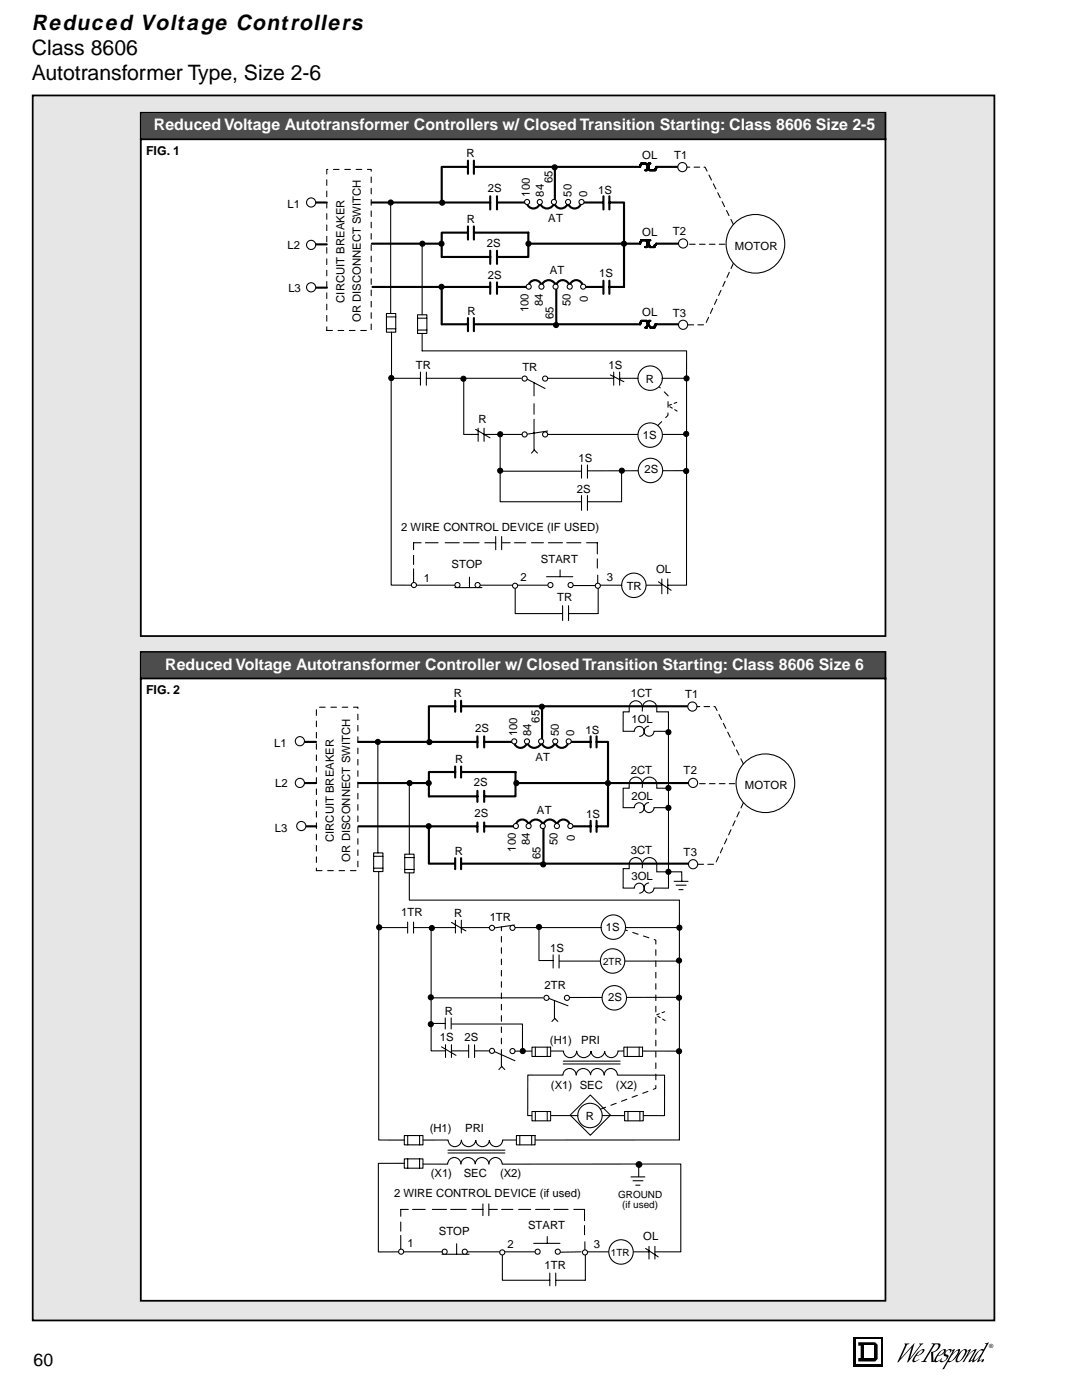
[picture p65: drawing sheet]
<svg xmlns="http://www.w3.org/2000/svg" width="216mm" height="279mm" viewBox="0 0 216 279" stroke-linecap="round" stroke-linejoin="round" font-family="sans-serif">
<defs><g id="words">
<text font-size="4.3" x="6.4" y="6">Reduced Voltage Controllers</text>
<g font-size="4.2">
<text x="6.3" y="10.9">Class 8606</text>
<text x="6.3" y="15.9">Autotransformer Type, Size 2-6</text>
</g>
<text font-size="3.5" x="6.7" y="272.6">60</text>
<g font-size="3.2" fill="#fff">
<text x="30.7" y="26">Reduced Voltage Autotransformer Controllers w/ Closed Transition Starting: Class 8606 Size 2-5</text>
<text x="33" y="133.6">Reduced Voltage Autotransformer Controller w/ Closed Transition Starting: Class 8606 Size 6</text>
</g>
<g font-size="2.5">
<text x="29.1" y="30.9">FIG. 1</text>
<text x="29.2" y="138.5">FIG. 2</text>
</g>
<g font-size="2.3">
<text x="93.1" y="31.3">R</text>
<text x="128.2" y="31.8">OL</text>
<text x="134.5" y="31.7">T1</text>
<text x="57.4" y="41.5">L1</text>
<text x="97.4" y="38.4">2S</text>
<text x="105.7" y="39.3" transform="rotate(-90 105.7 39.3)">100</text>
<text x="108.5" y="39.3" transform="rotate(-90 108.5 39.3)">84</text>
<text x="110.2" y="36.6" transform="rotate(-90 110.2 36.6)">65</text>
<text x="114" y="39.3" transform="rotate(-90 114 39.3)">50</text>
<text x="117.1" y="39.3" transform="rotate(-90 117.1 39.3)">0</text>
<text x="119.4" y="38.6">1S</text>
<text x="93.1" y="44.5">R</text>
<text x="109.4" y="44.3">AT</text>
<text x="128.2" y="47">OL</text>
<text x="134.2" y="46.8">T2</text>
<text x="57.4" y="49.7">L2</text>
<text x="97.2" y="49.3">2S</text>
<text x="146.6" y="49.8">MOTOR</text>
<text x="57.5" y="58.3">L3</text>
<text x="97.4" y="55.7">2S</text>
<text x="109.7" y="54.7">AT</text>
<text x="119.5" y="55.3">1S</text>
<text x="68.8" y="60.4" transform="rotate(-90 68.8 60.4)">CIRCUIT BREAKER</text>
<text x="72" y="64.3" transform="rotate(-90 72 64.3)">OR DISCONNECT SWITCH</text>
<text x="93.3" y="62.9">R</text>
<text x="105.5" y="62.3" transform="rotate(-90 105.5 62.3)">100</text>
<text x="108.3" y="61.1" transform="rotate(-90 108.3 61.1)">84</text>
<text x="110.4" y="63.8" transform="rotate(-90 110.4 63.8)">65</text>
<text x="113.8" y="61.1" transform="rotate(-90 113.8 61.1)">50</text>
<text x="117.3" y="60.3" transform="rotate(-90 117.3 60.3)">0</text>
<text x="128.2" y="63">OL</text>
<text x="134.2" y="63.2">T3</text>
<text x="83" y="73.5">TR</text>
<text x="104.2" y="74.1">TR</text>
<text x="121.4" y="73.6">1S</text>
<text x="128.9" y="76.3">R</text>
<text x="95.5" y="84.4">R</text>
<text x="128.3" y="87.6">1S</text>
<text x="115.4" y="92.2">1S</text>
<text x="128.6" y="94.5">2S</text>
<text x="115.1" y="98.3">2S</text>
<text x="80.1" y="105.9">2 WIRE CONTROL DEVICE (IF USED)</text>
<text x="90.1" y="113.4">STOP</text>
<text x="107.9" y="112.3">START</text>
<text x="84.6" y="116.2">1</text>
<text x="103.8" y="116">2</text>
<text x="121.1" y="115.9">3</text>
<text x="125.1" y="117.7">TR</text>
<text x="130.9" y="114.4">OL</text>
<text x="111.2" y="120">TR</text>
<text x="90.6" y="139.1">R</text>
<text x="125.9" y="139.2">1CT</text>
<text x="136.7" y="139.4">T1</text>
<text x="54.7" y="149.2">L1</text>
<text x="94.8" y="146">2S</text>
<text x="103.2" y="146.9" transform="rotate(-90 103.2 146.9)">100</text>
<text x="106" y="146.9" transform="rotate(-90 106 146.9)">84</text>
<text x="107.7" y="144.2" transform="rotate(-90 107.7 144.2)">65</text>
<text x="111.5" y="146.9" transform="rotate(-90 111.5 146.9)">50</text>
<text x="114.6" y="146.9" transform="rotate(-90 114.6 146.9)">0</text>
<text x="116.8" y="146.4">1S</text>
<text x="126" y="144.3">1OL</text>
<text x="90.8" y="152.2">R</text>
<text x="106.9" y="151.9">AT</text>
<text x="125.9" y="154.4">2CT</text>
<text x="136.4" y="154.5">T2</text>
<text x="54.9" y="157.1">L2</text>
<text x="94.5" y="156.8">2S</text>
<text x="126" y="159.6">2OL</text>
<text x="148.6" y="157.5">MOTOR</text>
<text x="54.8" y="166">L3</text>
<text x="94.7" y="163.1">2S</text>
<text x="107.1" y="162.4">AT</text>
<text x="114.7" y="167.9" transform="rotate(-90 114.7 167.9)">0</text>
<text x="117" y="163.3">1S</text>
<text x="66.6" y="168.1" transform="rotate(-90 66.6 168.1)">CIRCUIT BREAKER</text>
<text x="69.9" y="171.9" transform="rotate(-90 69.9 171.9)">OR DISCONNECT SWITCH</text>
<text x="90.7" y="170.6">R</text>
<text x="102.9" y="170" transform="rotate(-90 102.9 170)">100</text>
<text x="105.7" y="168.7" transform="rotate(-90 105.7 168.7)">84</text>
<text x="107.9" y="171.4" transform="rotate(-90 107.9 171.4)">65</text>
<text x="111.2" y="168.7" transform="rotate(-90 111.2 168.7)">50</text>
<text x="125.9" y="170.5">3CT</text>
<text x="136.4" y="170.9">T3</text>
<text x="126" y="175.6">3OL</text>
<text x="80.1" y="182.8">1TR</text>
<text x="90.7" y="183">R</text>
<text x="97.7" y="183.7">1TR</text>
<text x="120.9" y="185.8">1S</text>
<text x="109.8" y="190">1S</text>
<text x="108.6" y="197.5">2TR</text>
<text x="88.8" y="202.5">R</text>
<text x="121.4" y="199.7">2S</text>
<text x="87.8" y="207.8">1S</text>
<text x="92.7" y="207.8">2S</text>
<text x="109.7" y="208.4">(H1)</text>
<text x="116" y="208.4">PRI</text>
<text x="109.9" y="217.3">(X1) SEC</text>
<text x="122.9" y="217.3">(X2)</text>
<text x="85.7" y="226">(H1)</text>
<text x="92.8" y="226">PRI</text>
<text x="116.9" y="223.5">R</text>
<text x="78.6" y="239">2 WIRE CONTROL DEVICE (if used)</text>
<text x="85.9" y="234.9">(X1)</text>
<text x="92.5" y="234.9">SEC</text>
<text x="99.8" y="234.9">(X2)</text>
<text x="105.4" y="245.4">START</text>
<text x="81.3" y="249">1</text>
<text x="87.6" y="246.4">STOP</text>
<text x="101.3" y="249.1">2</text>
<text x="118.5" y="249">3</text>
<text x="128.3" y="247.5">OL</text>
<text x="108.6" y="253.2">1TR</text>
</g>
<g font-size="2">
<text x="120.3" y="192.7">2TR</text>
<text x="123.4" y="239.1">GROUND</text>
<text x="124.2" y="241">(if used)</text>
<text x="121.9" y="250.6">1TR</text>
</g>
<text font-size="1.1" x="197.4" y="269">®</text>
</g></defs>
<path d="M180.5 268.1h1l-.6 .4-1.2 2.6 2.7-3-.8 3 1.9-2.6 .1-.2h-.2v-.2h.9l-.5 .3-2.6 3.5h-.2l.9-3-2.7 3h-.2l1.6-3.5-.2-.1zM183.1 269.8l1-.5h.3a1.62 1.62 0 0 1-1.6 1.4l-.3 .8 .3 .1 .7-.4-.1 .1-.8 .5h-.5a2.3 2.3 0 0 1 .8-1.7z" fill="#000"/>
<path d="M183.6 269.7l.3-.2h.2l-.5 .7-.7 .3z" fill="#fff"/>
<path d="M185.9 268.1h1.1a.49 .49 0 0 1 .7 .4 1.99 1.99 0 0 1-1.5 1.4l.1 1.6 .1 .2a.35 .35 0 0 1-.4 .1 .35 .35 0 0 1-.2-.5v-1.5a1.5 1.5 0 0 0 1.4-1.4l-.3-.1a.47 .47 0 0 0-.6 .4l-1.7 2.8v.1l.3 .1-.1 .1h-1l.5-.3 1.7-2.9 .2-.3-.3-.1zM187.4 269.8l.9-.5h.4a1.54 1.54 0 0 1-1.6 1.4l-.3 .9h.4l.6-.4v.1l-.9 .5h-.4a2.21 2.21 0 0 1 .7-1.7z" fill="#000"/>
<path d="M187.8 269.7l.3-.2h.3l-.5 .7-.7 .3z" fill="#fff"/>
<path d="M188.6 269.8l.4-.4a.67 .67 0 0 1 .9 0l-.3 .6-.1-.5a.66 .66 0 0 0-.8 .8l.5 .1a1.3 1.3 0 0 1-1.7 1.3l.5-.7-.2 .5a.62 .62 0 0 0 .8 0 .62 .62 0 0 0 .2-.8l-.4-.1-.1-.2zM189.6 269.7l.9-.4-.5 .9 .6-.5a.78 .78 0 0 1 1-.3 3.2 3.2 0 0 1-2.3 2.5l-.1-.1-.8 1.4-.4 .1 2.1-3.7-.5 .2z" fill="#000"/>
<path d="M190.3 270l.8-.5a2.93 2.93 0 0 1-1.5 2.1l-.3-.1z" fill="#fff"/>
<path d="M191.5 269.9l.8-.6a.43 .43 0 0 1 .6 .2 2.92 2.92 0 0 1-1.9 2.4l-.2-.1a2.17 2.17 0 0 1 .7-1.9z" fill="#000"/>
<path d="M191.9 269.7l.2-.2a.29 .29 0 0 1 .3-.1 .29 .29 0 0 1 .2 .3 2.99 2.99 0 0 1-1.4 2l-.1-.1-.1-.4z" fill="#fff"/>
<path d="M192.8 269.7l.9-.4-.6 1.2a2.84 2.84 0 0 1 1.8-1.2l-1.2 2.2 .5-.1-.9 .5v-.4l1.1-1.9a3.6 3.6 0 0 0-2 2.2l-.3 .1 1.2-2.3-.5 .2zM196.5 268.1l.8-.2-1.9 3.6 .5-.2v.1l-.9 .4 .5-1.1-1 1-.4 .2a3.1 3.1 0 0 1 1.9-2.7l.3 .1 .4-.8 .1-.3h-.3z" fill="#000"/>
<path d="M195.2 269.8l.4-.3 .5 .1a3.9 3.9 0 0 1-1.7 1.9l.2-.6z" fill="#fff"/>
<path d="M170.2 266.8h6v6h-6zM196.1 271.3l.1-.1a.37 .37 0 0 1 0 .5 .37 .37 0 0 1-.4 .1z" fill="#000"/>
<path d="M170.8 267.4h4.8v4.8h-4.8z" fill="#fff"/>
<path d="M171.3 267.9h3.3l.5 .5v2.8l-.5 .5h-3.3v-.7h.4v-2.4h-.4z" fill="#000"/>
<path d="M172.5 268.6h1.9v2.4h-1.9z" fill="#fff"/>
<path d="M6.5 19h191.9v244.5h-191.9z" fill="#e6e6e6"/>
<path d="M6.5 19h191.9v244.5h-191.9z" fill="none" stroke="#000" stroke-width=".35"/>
<path d="M28.3 22.7h148.2v4.9h-148.2z" fill="#4d4d4d"/>
<g fill="#fff">
<path d="M28.3 28h8.7v98.8h-8.7z"/>
<path d="M37 28h139.5v98.8h-139.5z"/>
</g>
<path d="M28.3 130.3h148.2v4.9h-148.2z" fill="#4d4d4d"/>
<g fill="#fff">
<path d="M28.3 135.6h8.7v123.8h-8.7z"/>
<path d="M37 135.6h139.5v123.8h-139.5z"/>
</g>
<path d="M27.9 22.5h149M27.9 27.8h149M28.1 22.7v104.1M176.7 22.7v104.1M27.9 126.9h149M27.9 130.1h149M27.9 135.4h149M28.1 130.3v129.1M176.7 130.3v129.1M27.9 259.6h149" fill="none" stroke="#000" stroke-width=".35"/>
<path d="M55.3 29.2h102.4v95.4h-102.4z" fill="#fff"/>
<g fill="none" stroke="#000" stroke-width=".42">
<path d="M93.2 33.3h-5.1v7.1h9.7M93.4 32.1v2.6M94.6 32.1v2.6M97.8 39.2v2.6M99.2 39.2v2.6M110.7 33.3v6.6M120.4 39.2v2.6M121.6 39.2v2.6M127.7 33h.2v-.4h1l.2 .4h.2v.6h-.2v.4h-.3h.3v-.4h.2v-.6h-.2l-.2-.4h-1l-.2 .7h-33.1M129.8 32.6h-.4l-.1 .7h.1l.2 .7h1.2l.1-.7h4.4M63 40.4h2.2M63 48.8h2.2"/>
<path d="M63.2 57.4h2M74.2 40.4h13.8M74.2 48.6h14.1M74.3 57.3h23.5M88.1 57.6v7.1h5.3M93.2 46.4h-5.1v4.9h9.8M93.4 45.2v2.6M94.6 46.4h10.8v2.2h22.3l.2-.6h1.2v.3h.2v.7h-.2v.3h-.3M94.6 45.2v2.6M97.8 50v2.7M97.8 56.4v2.2M99.2 50v2.7"/>
<path d="M99.2 56.4v2.2M99.2 57.3h5.9M99.3 40.4h5.8M105.4 48.6v2.7h-6.1M111 57.7v7M116 40.4h4.2M116.9 57.3h3.3M120.4 56v2.6M121.6 40.4h2.9v16.9h-2.9M121.6 56v2.6M129.8 48h-.4v.3h-.1v.3h.1v.4h.2v.3h1v-.3h.2l.1-.4h4.4M93.4 63.5v2.6"/>
<path d="M94.6 64.7h33.1l.2-.7h1.2v.4h.2v.7h-.2v.3h-.3M94.6 63.5v2.6M129.8 64h-.4v.4h-.1v.3h.1v.4h.2l.2 .3h.8l.2-.7h4.5"/>
</g>
<path d="M65.2 33.8h8.9v32.2h-8.9zM131.2 84.9l2.1-2v-3.9l-1.7-1.7" fill="none" stroke="#000" stroke-width=".21" stroke-dasharray="1.1 1.1"/>
<g fill="none" stroke="#000" stroke-width=".21">
<path d="M78 40.4v22.2M84.2 48.6v14.2M77.1 62.6h1.9v3.7h-1.9zM77.1 65.6h1.9M77.1 63.2h1.9M78.1 75.5v41.3h12.7M78.1 66.3v9.2h5.8M83.3 62.8h1.9v3.8h-1.9zM83.3 65.9h1.9M83.3 63.5h1.9M83.9 74.3v2.6M84.2 66.6v3.4h52.8v16.7"/>
<path d="M85.1 74.3v2.6M85.1 75.5h18.9M92.5 75.5v11.2h2.9M104.9 75.5l3.9 2M106.6 76.4v2.6M108.9 75.5h13.6M121.8 74.8l2.7 1.4M122.5 74.3v2.6M123.6 75.5h3.7M123.6 74.3v2.6M132.1 75.5h4.7M94.9 85.7l2.9 1.7"/>
<path d="M95.4 85.5v2.6M96.6 86.7h7.6M96.6 85.5v2.6M99.8 87v13.1h16.1M99.8 94h16.1M106.6 83.7v6l.6 .7M106.6 80.6v2.1M106.6 89.8l-.5 .6M108.9 86.7h18.4M109.3 86l-4.4 .7M116 92.8v2.6M116 98.9v3"/>
<path d="M117.2 92.8v2.6M117.2 98.9v3M124 94v6.1h-6.8M132.3 86.7h4.7M137 86.7v30.1h-3.8M82.5 110.8v1.9M82.5 113.5v2.9M84 108.3h-1.5v1.4M84.9 108.3h2.5M88.8 108.3h2.8M90.8 117.3h5.4M92.5 108.3h3.1"/>
<path d="M93.7 115.2v2M95.7 116.8h6.7M96.7 108.3h2.2M98.9 107.1v2.6M100.1 107.1v2.6M100.3 108.3h1.5M102.7 108.3h2.2M102.8 117.5v5h9.3M103.1 116.8h6.1M106 108.3h2.4M109.1 115.1h5.2M109.4 108.3h2.8"/>
<path d="M111.8 113.7v1.4M113.1 108.3h2.8M114.4 116.9h4.5M117 108.3h2.2v2.3M119.2 111.5v1.9M119.3 114.8v1.7M119.4 117.4v5.1M119.7 116.8h4.4M129 116.8h2.9M131.4 116.1l2.5 1.7M132.1 115.5v3M133.2 115.5v3"/>
<path d="M112.3 120.9v2.9M113.4 120.9v2.9M113.5 122.5h5.8"/>
<circle cx="110.7" cy="33.4" r=".51"/>
<circle cx="84.3" cy="48.6" r=".51"/>
<circle cx="88.1" cy="57.2" r=".51"/>
<circle cx="88.1" cy="48.6" r=".51"/>
<circle cx="88.2" cy="40.5" r=".51"/>
<circle cx="105.5" cy="48.6" r=".51"/>
<circle cx="124.5" cy="48.6" r=".51"/>
<circle cx="78.1" cy="75.4" r=".51"/>
<circle cx="92.5" cy="75.6" r=".51"/>
<circle cx="111" cy="64.9" r=".51"/>
<circle cx="129.7" cy="75.5" r="2.44"/>
<circle cx="137" cy="75.5" r=".51"/>
<circle cx="99.8" cy="86.7" r=".51"/>
<circle cx="99.8" cy="93.9" r=".51"/>
<circle cx="124.1" cy="93.9" r=".51"/>
<circle cx="129.7" cy="86.8" r="2.44"/>
<circle cx="136.9" cy="86.6" r=".51"/>
<circle cx="136.9" cy="94" r=".51"/>
<circle cx="126.5" cy="116.8" r="2.44"/>
</g>
<g fill="#000">
<circle cx="110.7" cy="33.4" r=".51"/>
<circle cx="84.3" cy="48.6" r=".51"/>
<circle cx="88.1" cy="57.2" r=".51"/>
<circle cx="88.1" cy="48.6" r=".51"/>
<circle cx="88.2" cy="40.5" r=".51"/>
<circle cx="105.5" cy="48.6" r=".51"/>
<circle cx="124.5" cy="48.6" r=".51"/>
<circle cx="78.1" cy="75.4" r=".51"/>
<circle cx="92.5" cy="75.6" r=".51"/>
<circle cx="111" cy="64.9" r=".51"/>
<circle cx="137" cy="75.5" r=".51"/>
<circle cx="99.8" cy="86.7" r=".51"/>
<circle cx="99.8" cy="93.9" r=".51"/>
<circle cx="124.1" cy="93.9" r=".51"/>
<circle cx="136.9" cy="86.6" r=".51"/>
<circle cx="136.9" cy="94" r=".51"/>
</g>
<circle cx="136.2" cy="33.4" r=".91" fill="#fff"/>
<circle cx="136.2" cy="33.4" r=".91" fill="none" stroke="#000" stroke-width=".21"/>
<circle cx="136.3" cy="48.6" r=".91" fill="#fff"/>
<circle cx="136.3" cy="48.6" r=".91" fill="none" stroke="#000" stroke-width=".21"/>
<circle cx="136.3" cy="64.8" r=".91" fill="#fff"/>
<g fill="none" stroke="#000" stroke-width=".21">
<path d="M136.5 93.9l-19.3 .1"/>
<circle cx="78" cy="40.4" r=".51"/>
<circle cx="136.3" cy="64.8" r=".91"/>
</g>
<path d="M105.1 40.3a1.32 1.32 0 0 0 1.3 1.3 1.32 1.32 0 0 0 1.4-1.3 1.44 1.44 0 0 0 1.4 1.3 1.44 1.44 0 0 0 1.4-1.3 1.36 1.36 0 0 0 1.4 1.3 1.36 1.36 0 0 0 1.3-1.3 1.32 1.32 0 0 0 1.4 1.3 1.32 1.32 0 0 0 1.3-1.3" fill="none" stroke="#000" stroke-width=".42"/>
<circle cx="78" cy="40.4" r=".51" fill="#000"/>
<circle cx="105.2" cy="40.3" r=".51" fill="#fff"/>
<circle cx="105.2" cy="40.3" r=".51" fill="none" stroke="#000" stroke-width=".21"/>
<circle cx="108.8" cy="75.6" r=".51" fill="#fff"/>
<circle cx="108.8" cy="75.6" r=".51" fill="none" stroke="#000" stroke-width=".21"/>
<circle cx="104.7" cy="75.6" r=".51" fill="#fff"/>
<circle cx="104.7" cy="75.6" r=".51" fill="none" stroke="#000" stroke-width=".21"/>
<circle cx="108.8" cy="86.7" r=".51" fill="#fff"/>
<circle cx="108.8" cy="86.7" r=".51" fill="none" stroke="#000" stroke-width=".21"/>
<circle cx="104.7" cy="86.7" r=".51" fill="#fff"/>
<circle cx="104.7" cy="86.7" r=".51" fill="none" stroke="#000" stroke-width=".21"/>
<circle cx="91.3" cy="116.8" r=".51" fill="#fff"/>
<circle cx="91.3" cy="116.8" r=".51" fill="none" stroke="#000" stroke-width=".21"/>
<circle cx="95.3" cy="116.8" r=".51" fill="#fff"/>
<circle cx="95.3" cy="116.8" r=".51" fill="none" stroke="#000" stroke-width=".21"/>
<circle cx="109.8" cy="116.8" r=".51" fill="#fff"/>
<circle cx="109.8" cy="116.8" r=".51" fill="none" stroke="#000" stroke-width=".21"/>
<circle cx="113.9" cy="116.8" r=".51" fill="#fff"/>
<circle cx="113.9" cy="116.8" r=".51" fill="none" stroke="#000" stroke-width=".21"/>
<circle cx="119.3" cy="116.9" r=".51" fill="#fff"/>
<circle cx="119.3" cy="116.9" r=".51" fill="none" stroke="#000" stroke-width=".21"/>
<circle cx="102.8" cy="116.9" r=".51" fill="#fff"/>
<circle cx="102.8" cy="116.9" r=".51" fill="none" stroke="#000" stroke-width=".21"/>
<circle cx="107.7" cy="40.3" r=".51" fill="#fff"/>
<circle cx="107.7" cy="40.3" r=".51" fill="none" stroke="#000" stroke-width=".21"/>
<circle cx="110.5" cy="40.3" r=".51" fill="#fff"/>
<circle cx="110.5" cy="40.3" r=".51" fill="none" stroke="#000" stroke-width=".21"/>
<circle cx="113.4" cy="40.3" r=".51" fill="#fff"/>
<circle cx="113.4" cy="40.3" r=".51" fill="none" stroke="#000" stroke-width=".21"/>
<circle cx="116" cy="40.3" r=".51" fill="#fff"/>
<circle cx="116" cy="40.3" r=".51" fill="none" stroke="#000" stroke-width=".21"/>
<path d="M105.4 57.2a1.32 1.32 0 0 1 1.4-1.3 1.32 1.32 0 0 1 1.3 1.3 1.44 1.44 0 0 1 1.4-1.3 1.44 1.44 0 0 1 1.4 1.3 1.36 1.36 0 0 1 1.4-1.3 1.36 1.36 0 0 1 1.4 1.3 1.32 1.32 0 0 1 1.3-1.3 1.32 1.32 0 0 1 1.3 1.3" fill="none" stroke="#000" stroke-width=".42"/>
<circle cx="105.5" cy="57.2" r=".51" fill="#fff"/>
<circle cx="105.5" cy="57.2" r=".51" fill="none" stroke="#000" stroke-width=".21"/>
<circle cx="108" cy="57.2" r=".51" fill="#fff"/>
<circle cx="108" cy="57.2" r=".51" fill="none" stroke="#000" stroke-width=".21"/>
<circle cx="110.9" cy="57.2" r=".51" fill="#fff"/>
<circle cx="110.9" cy="57.2" r=".51" fill="none" stroke="#000" stroke-width=".21"/>
<circle cx="113.7" cy="57.2" r=".51" fill="#fff"/>
<circle cx="113.7" cy="57.2" r=".51" fill="none" stroke="#000" stroke-width=".21"/>
<circle cx="116.4" cy="57.2" r=".51" fill="#fff"/>
<circle cx="116.4" cy="57.2" r=".51" fill="none" stroke="#000" stroke-width=".21"/>
<path d="M135.1 82.1l-1.8-1.1 1.8-.7" fill="none" stroke="#000" stroke-width=".21" stroke-dasharray=".6 .6"/>
<circle cx="129.8" cy="93.9" r="2.44" fill="#fff"/>
<circle cx="129.8" cy="93.9" r="2.44" fill="none" stroke="#000" stroke-width=".21"/>
<circle cx="82.6" cy="116.8" r=".51" fill="#fff"/>
<circle cx="82.6" cy="116.8" r=".51" fill="none" stroke="#000" stroke-width=".21"/>
<circle cx="62.1" cy="40.4" r=".91" fill="#fff"/>
<circle cx="62.1" cy="40.4" r=".91" fill="none" stroke="#000" stroke-width=".21"/>
<circle cx="62.1" cy="48.9" r=".91" fill="#fff"/>
<circle cx="62.1" cy="48.9" r=".91" fill="none" stroke="#000" stroke-width=".21"/>
<circle cx="62.1" cy="57.3" r=".91" fill="#fff"/>
<g fill="none" stroke="#000" stroke-width=".21">
<circle cx="62.1" cy="57.3" r=".91"/>
<circle cx="150.7" cy="48.7" r="5.9"/>
</g>
<path d="M144.6 48.7h-7.5M146.3 44.8l-5.6-11.4h-3.6M146.3 52.6l-5.6 12.2h-3.6" fill="none" stroke="#000" stroke-width=".21" stroke-dasharray="1.1 .8"/>
<path d="M53.3 136.8h106.3v120.6h-106.3z" fill="#fff"/>
<g fill="none" stroke="#000" stroke-width=".42">
<path d="M90.8 139.8v2.3M92 139.8v2.3M60.7 148.1h2.4M60.9 156.3h2.2M71.5 148.1h13.9M71.5 156.3h14.2M90.8 153v2.2M90.9 141h-5.3v7.1h9.7M90.9 154.1h-5.3v4.8h9.7M92 154.1h10.9v4.8h-6.2M92 153v2.2M92 141h45.5"/>
<path d="M95.3 147v2.2M95.3 157.8v2.2M96.6 147v2.2M96.6 157.8v2.2M96.7 148.1h5.9M103 156.3h34.6M108.2 141v6.5M113.5 148.1h4.4M117.9 147v2.2M119 148.1h2.3v16.8h-2.3M119 147v2.2M61 164.9h2.1"/>
<path d="M71.5 164.9h23.8M85.6 165.2v7.2h5.2M90.8 171.3v2.2M92 171.3v2.2M92 172.4h45.5M95.3 164.1v1.9M96.6 164.1v1.9M96.7 164.9h5.9M108.4 165.3v7.1M114.3 164.9h3.6M117.9 163.8v2.2M119 163.8v2.2"/>
</g>
<g fill="none" stroke="#000" stroke-width=".21">
<path d="M75.4 148.1v22.1M81.7 156.3v14.2M74.6 170.2h1.8v3.7h-1.8zM74.6 173.3h1.8M74.6 170.9h1.8M80.8 170.5h1.8v3.7h-1.8zM80.8 173.5h1.8M80.8 171.1h1.8M81.7 174.2v5.4M75.6 185.1h5.6M81.3 184v2.2M82.5 185.1h8.4"/>
<path d="M82.5 184v2.2M86 185.1v24.6h2.9M86.1 199.1h22.3M90.1 184.1l2.9 1.7M90.9 183.6v2.6M92.1 183.6v2.6M102.4 185.1h17.6M102.7 184.6l-4.1 .6M107.5 185.2v6.5h2.8M110.4 190.6v2.6M111.6 190.6v2.6M124.7 191.8h10.7"/>
<path d="M124.9 185.1h10.5M86.2 204.3h2.7M90.1 204.4h14.2v5.5M93.5 208.5v2.6M94.7 208.5v2.6M98.4 209.7l4.4 2M100.1 210.6v2.2l.6 .7M100.1 212.8l-.6 .7M80 243.9v1.8M80 246.6v2.9M81.5 241.4h-1.5v1.3M82.3 241.4h2.6"/>
<path d="M86.3 241.4h2.8M88.2 250.3h5.4M89.9 241.4h3.1M91.1 248.2v2.1M93.1 249.8h6.7M94.2 241.4h2.2M96.4 240.3v2.3M97.5 240.3v2.3M97.7 241.4h1.5M100.1 241.4h2.3M100.2 250.5v5h9.5M100.6 249.8h6.1"/>
<path d="M103.5 241.4h2.4M106.5 248.1h5.2M106.9 241.4h2.8M109.2 246.8v1.3M109.7 254.1v2.5M110.5 241.4h2.9M110.9 254.1v2.5M111 255.5h5.7M114.5 241.4h2.1v2.2M116 249.8l-4.2 .1M116.6 244.6v1.8M116.7 247.8v1.8"/>
<path d="M116.8 250.4v5.1M117.1 249.8h4.4M126.4 249.8h3.1M128.8 249.2l2.6 1.6M129.5 248.7v2.6M130.7 248.7v2.6"/>
<circle cx="81.7" cy="156.3" r=".51"/>
<circle cx="85.5" cy="156.3" r=".51"/>
<circle cx="85.7" cy="148.1" r=".51"/>
<circle cx="103" cy="156.3" r=".51"/>
<circle cx="108.1" cy="141" r=".51"/>
<circle cx="121.3" cy="156.3" r=".51"/>
<circle cx="85.5" cy="164.9" r=".51"/>
<circle cx="108.4" cy="172.5" r=".51"/>
<circle cx="75.7" cy="185.1" r=".51"/>
<circle cx="86" cy="199" r=".51"/>
<circle cx="86.2" cy="185.2" r=".51"/>
<circle cx="107.6" cy="185" r=".51"/>
<circle cx="122.4" cy="185" r="2.44"/>
<circle cx="135.5" cy="199.1" r=".51"/>
<circle cx="135.5" cy="191.7" r=".51"/>
<circle cx="135.6" cy="185.1" r=".51"/>
<circle cx="104.3" cy="209.8" r=".51"/>
<circle cx="117.7" cy="222.6" r="2.44"/>
</g>
<path d="M100.1 210.6v-25.7M119.8 221.4l11.1-4.2v-29.6l-6.1-2" fill="none" stroke="#000" stroke-width=".21" stroke-dasharray="1.1 1.1"/>
<g fill="#000">
<circle cx="81.7" cy="156.3" r=".51"/>
<circle cx="85.5" cy="156.3" r=".51"/>
<circle cx="85.7" cy="148.1" r=".51"/>
<circle cx="103" cy="156.3" r=".51"/>
<circle cx="108.1" cy="141" r=".51"/>
<circle cx="121.3" cy="156.3" r=".51"/>
<circle cx="85.5" cy="164.9" r=".51"/>
<circle cx="108.4" cy="172.5" r=".51"/>
<circle cx="75.7" cy="185.1" r=".51"/>
<circle cx="86" cy="199" r=".51"/>
<circle cx="86.2" cy="185.2" r=".51"/>
<circle cx="107.6" cy="185" r=".51"/>
<circle cx="135.5" cy="199.1" r=".51"/>
<circle cx="135.5" cy="191.7" r=".51"/>
<circle cx="135.6" cy="185.1" r=".51"/>
<circle cx="104.3" cy="209.8" r=".51"/>
</g>
<circle cx="123.9" cy="249.9" r="2.44" fill="#fff"/>
<g fill="none" stroke="#000" stroke-width=".21">
<path d="M135.1 199l-21.4 .1"/>
<circle cx="75.4" cy="148.1" r=".51"/>
<circle cx="123.9" cy="249.9" r="2.44"/>
</g>
<path d="M102.6 147.9a1.32 1.32 0 0 0 1.3 1.4 1.32 1.32 0 0 0 1.3-1.4 1.44 1.44 0 0 0 1.4 1.4 1.44 1.44 0 0 0 1.5-1.4 1.36 1.36 0 0 0 1.3 1.4 1.36 1.36 0 0 0 1.4-1.4 1.32 1.32 0 0 0 1.3 1.4 1.32 1.32 0 0 0 1.3-1.4" fill="none" stroke="#000" stroke-width=".42"/>
<circle cx="75.4" cy="148.1" r=".51" fill="#000"/>
<circle cx="102.6" cy="148" r=".51" fill="#fff"/>
<circle cx="102.6" cy="148" r=".51" fill="none" stroke="#000" stroke-width=".21"/>
<circle cx="102.3" cy="185.2" r=".51" fill="#fff"/>
<circle cx="102.3" cy="185.2" r=".51" fill="none" stroke="#000" stroke-width=".21"/>
<circle cx="98.2" cy="185.2" r=".51" fill="#fff"/>
<circle cx="98.2" cy="185.2" r=".51" fill="none" stroke="#000" stroke-width=".21"/>
<circle cx="102.3" cy="209.8" r=".51" fill="#fff"/>
<circle cx="102.3" cy="209.8" r=".51" fill="none" stroke="#000" stroke-width=".21"/>
<circle cx="88.7" cy="249.8" r=".51" fill="#fff"/>
<circle cx="88.7" cy="249.8" r=".51" fill="none" stroke="#000" stroke-width=".21"/>
<circle cx="92.7" cy="249.8" r=".51" fill="#fff"/>
<circle cx="92.7" cy="249.8" r=".51" fill="none" stroke="#000" stroke-width=".21"/>
<circle cx="107.3" cy="249.8" r=".51" fill="#fff"/>
<circle cx="107.3" cy="249.8" r=".51" fill="none" stroke="#000" stroke-width=".21"/>
<circle cx="111.3" cy="249.8" r=".51" fill="#fff"/>
<circle cx="111.3" cy="249.8" r=".51" fill="none" stroke="#000" stroke-width=".21"/>
<circle cx="116.7" cy="249.9" r=".51" fill="#fff"/>
<circle cx="116.7" cy="249.9" r=".51" fill="none" stroke="#000" stroke-width=".21"/>
<circle cx="100.2" cy="249.9" r=".51" fill="#fff"/>
<circle cx="100.2" cy="249.9" r=".51" fill="none" stroke="#000" stroke-width=".21"/>
<circle cx="105.2" cy="148" r=".51" fill="#fff"/>
<circle cx="105.2" cy="148" r=".51" fill="none" stroke="#000" stroke-width=".21"/>
<circle cx="108" cy="148" r=".51" fill="#fff"/>
<circle cx="108" cy="148" r=".51" fill="none" stroke="#000" stroke-width=".21"/>
<circle cx="110.8" cy="148" r=".51" fill="#fff"/>
<circle cx="110.8" cy="148" r=".51" fill="none" stroke="#000" stroke-width=".21"/>
<circle cx="113.5" cy="148" r=".51" fill="#fff"/>
<circle cx="113.5" cy="148" r=".51" fill="none" stroke="#000" stroke-width=".21"/>
<path d="M102.9 164.9a1.32 1.32 0 0 1 1.3-1.3 1.32 1.32 0 0 1 1.3 1.3 1.44 1.44 0 0 1 1.5-1.3 1.44 1.44 0 0 1 1.4 1.3 1.36 1.36 0 0 1 1.3-1.3 1.36 1.36 0 0 1 1.4 1.3 1.32 1.32 0 0 1 1.3-1.3 1.32 1.32 0 0 1 1.3 1.3" fill="none" stroke="#000" stroke-width=".42"/>
<circle cx="102.9" cy="164.9" r=".51" fill="#fff"/>
<circle cx="102.9" cy="164.9" r=".51" fill="none" stroke="#000" stroke-width=".21"/>
<circle cx="105.5" cy="164.9" r=".51" fill="#fff"/>
<circle cx="105.5" cy="164.9" r=".51" fill="none" stroke="#000" stroke-width=".21"/>
<circle cx="108.3" cy="164.9" r=".51" fill="#fff"/>
<circle cx="108.3" cy="164.9" r=".51" fill="none" stroke="#000" stroke-width=".21"/>
<circle cx="111.1" cy="164.9" r=".51" fill="#fff"/>
<circle cx="111.1" cy="164.9" r=".51" fill="none" stroke="#000" stroke-width=".21"/>
<circle cx="113.8" cy="164.9" r=".51" fill="#fff"/>
<circle cx="113.8" cy="164.9" r=".51" fill="none" stroke="#000" stroke-width=".21"/>
<path d="M132.7 203.7l-1.8-1.1 1.7-.7" fill="none" stroke="#000" stroke-width=".21" stroke-dasharray=".6 .6"/>
<circle cx="122.6" cy="199.1" r="2.44" fill="#fff"/>
<g fill="none" stroke="#000" stroke-width=".21">
<path d="M75.6 173.9v53.6h5.1M81.7 179.6h53.9v47.9h-35.3a1.32 1.32 0 0 1-1.3 1.3 1.32 1.32 0 0 1-1.3-1.3 1.36 1.36 0 0 1-1.4 1.3 1.36 1.36 0 0 1-1.4-1.3 1.44 1.44 0 0 1-1.4 1.3 1.44 1.44 0 0 1-1.4-1.3 1.32 1.32 0 0 1-1.4 1.3 1.32 1.32 0 0 1-1.3-1.3h-5M88.1 208.9l2.9 1.7M88.8 203.2v2.2M88.9 208.5v2.5M90 203.2v2.2M90.1 208.5v2.5M80.7 232.2h-5.2v17.7l12.7-.1M80.7 231.3h3.7v1.8h-3.7zM80.7 226.6h3.7v1.9h-3.7zM81.4 226.6v1.9M81.4 231.3v1.8"/>
<path d="M83.7 226.6v1.9M83.7 231.3v1.8M84.4 232.3h4.9a1.32 1.32 0 0 1 1.4-1.3 1.32 1.32 0 0 1 1.3 1.3 1.44 1.44 0 0 1 1.4-1.3 1.44 1.44 0 0 1 1.4 1.3 1.36 1.36 0 0 1 1.4-1.3 1.36 1.36 0 0 1 1.4 1.3 1.32 1.32 0 0 1 1.3-1.3 1.32 1.32 0 0 1 1.3 1.3h35.6v17.5h-5.1M89.4 229.5h11.3M89.4 230.1h11.3M113.8 222.5l4-4 4 4-4 4.1zM125.8 234.9h2.9M126.2 235.6h2.2M126.8 236.5h1M127.4 232.8v2.1"/>
<circle cx="122.2" cy="191.8" r="2.44"/>
<circle cx="122.6" cy="199.1" r="2.44"/>
<circle cx="127.5" cy="232.4" r=".56"/>
</g>
<circle cx="127.5" cy="232.4" r=".56" fill="#000"/>
<path d="M103 226.6h3.8v1.9h-3.8z" fill="#fff"/>
<path d="M112.4 211.8h11.3M112.4 212.3h11.3M135.6 209.8h-12.3a1.32 1.32 0 0 1-1.3 1.3 1.32 1.32 0 0 1-1.3-1.3 1.36 1.36 0 0 1-1.4 1.3 1.36 1.36 0 0 1-1.4-1.3 1.44 1.44 0 0 1-1.4 1.3 1.44 1.44 0 0 1-1.4-1.3 1.32 1.32 0 0 1-1.3 1.3 1.32 1.32 0 0 1-1.4-1.3h-9.6M103 226.6h3.8v1.9h-3.8zM103.7 226.6v1.9M106.1 226.6v1.9M115.3 222.6h-10v-8h7a1.32 1.32 0 0 1 1.4-1.4 1.32 1.32 0 0 1 1.3 1.4 1.44 1.44 0 0 1 1.4-1.4 1.44 1.44 0 0 1 1.4 1.4 1.36 1.36 0 0 1 1.4-1.4 1.36 1.36 0 0 1 1.4 1.4 1.32 1.32 0 0 1 1.3-1.4 1.32 1.32 0 0 1 1.3 1.4h9.4v8h-12.4" fill="none" stroke="#000" stroke-width=".21"/>
<path d="M106.1 221.8h3.8v1.9h-3.8z" fill="#fff"/>
<path d="M106.1 221.8h3.8v1.9h-3.8zM106.8 221.8v1.9M109.2 221.8v1.9" fill="none" stroke="#000" stroke-width=".21"/>
<path d="M124.6 221.8h3.8v1.9h-3.8z" fill="#fff"/>
<g fill="none" stroke="#000" stroke-width=".21">
<path d="M109.2 199.1l4.1 1.6M110.6 199.8v3.4l.7 .7M110.7 203.2l-.6 .7M124.6 221.8h3.8v1.9h-3.8zM125.3 221.8v1.9M127.7 221.8v1.9"/>
<circle cx="135.5" cy="209.8" r=".51"/>
</g>
<circle cx="135.5" cy="209.8" r=".51" fill="#000"/>
<circle cx="113.1" cy="199.1" r=".51" fill="#fff"/>
<circle cx="113.1" cy="199.1" r=".51" fill="none" stroke="#000" stroke-width=".21"/>
<circle cx="109" cy="199.1" r=".51" fill="#fff"/>
<g fill="none" stroke="#000" stroke-width=".21">
<path d="M111.6 191.8h8.2"/>
<circle cx="109" cy="199.1" r=".51"/>
</g>
<path d="M106.1 209h3.8v1.8h-3.8z" fill="#fff"/>
<path d="M106.1 209h3.8v1.8h-3.8zM106.8 209v1.8M109.2 209v1.8" fill="none" stroke="#000" stroke-width=".21"/>
<path d="M124.5 209h3.7v1.8h-3.7z" fill="#fff"/>
<g fill="none" stroke="#000" stroke-width=".21">
<path d="M128.2 157.2a1.61 1.61 0 0 1 1.4-2.1 1.63 1.63 0 0 1 1.5 2.2h2.3M128.2 142a1.61 1.61 0 0 1 1.4-2.1 1.63 1.63 0 0 1 1.5 2.2h2.3v35.1h-2.9a.98 .98 0 0 1-1 1 .98 .98 0 0 1-1-1 .98 .98 0 0 0-.9-.9 .98 .98 0 0 0-1 .9h-2.3v-3.8h1.2a1.74 1.74 0 0 1 1-2.2 1.32 1.32 0 0 1 1.7 1.3M128.2 141.2a1.32 1.32 0 0 0-1.3-1.3 1.32 1.32 0 0 0-1.4 1.3v.9h-1.2v3.8h2.3a.98 .98 0 0 1 1-.9 .98 .98 0 0 1 .9 .9 .98 .98 0 0 0 1 1 .98 .98 0 0 0 1-1l2.9 .1M128.2 156.4a1.32 1.32 0 0 0-1.3-1.3 1.32 1.32 0 0 0-1.4 1.3v.9h-1.2v3.9h2.3a.98 .98 0 0 1 1-1 .98 .98 0 0 1 .9 1 .98 .98 0 0 0 1 1 .98 .98 0 0 0 1-1h2.9M128.5 146a.98 .98 0 0 1-.9 1M129.5 144.9a.98 .98 0 0 0-1 1M128.2 173.3a1.61 1.61 0 0 1 1.4-2.2 1.47 1.47 0 0 1 1.5 1.4v1.5h4.9v1.9M128.5 161.2a.98 .98 0 0 1-.9 1M128.5 177.3a.98 .98 0 0 1-.9 1M129.5 160.2a.98 .98 0 0 0-1 .9M129.5 176.2a.98 .98 0 0 0-1 1M134.4 175.9h3"/>
<path d="M134.8 176.7h2.2M135.4 177.5h1M92.1 185.1h5.6M124.5 209h3.7v1.8h-3.7zM125.2 209v1.8M127.5 209v1.8"/>
<circle cx="133.4" cy="157.3" r=".51"/>
<circle cx="133.4" cy="146.1" r=".51"/>
<circle cx="133.4" cy="161.2" r=".51"/>
<circle cx="133.4" cy="174" r=".51"/>
<circle cx="86" cy="204.4" r=".51"/>
</g>
<g fill="#000">
<circle cx="133.4" cy="157.3" r=".51"/>
<circle cx="133.4" cy="146.1" r=".51"/>
<circle cx="133.4" cy="161.2" r=".51"/>
<circle cx="133.4" cy="174" r=".51"/>
<circle cx="86" cy="204.4" r=".51"/>
</g>
<path d="M63.1 141.1h8.3v32.7h-8.3z" fill="none" stroke="#000" stroke-width=".21" stroke-dasharray="1.1 1.1"/>
<circle cx="80" cy="249.8" r=".51" fill="#fff"/>
<g fill="none" stroke="#000" stroke-width=".21">
<path d="M90.1 209.7h3.4M94.7 209.7h3.1"/>
<circle cx="80" cy="249.8" r=".51"/>
</g>
<circle cx="138.2" cy="141" r=".91" fill="#fff"/>
<circle cx="138.2" cy="141" r=".91" fill="none" stroke="#000" stroke-width=".21"/>
<circle cx="138.3" cy="156.2" r=".91" fill="#fff"/>
<circle cx="138.3" cy="156.2" r=".91" fill="none" stroke="#000" stroke-width=".21"/>
<circle cx="138.3" cy="172.5" r=".91" fill="#fff"/>
<circle cx="138.3" cy="172.5" r=".91" fill="none" stroke="#000" stroke-width=".21"/>
<circle cx="59.8" cy="147.9" r=".91" fill="#fff"/>
<circle cx="59.8" cy="147.9" r=".91" fill="none" stroke="#000" stroke-width=".21"/>
<circle cx="59.8" cy="156.2" r=".91" fill="#fff"/>
<circle cx="59.8" cy="156.2" r=".91" fill="none" stroke="#000" stroke-width=".21"/>
<circle cx="60.1" cy="164.9" r=".91" fill="#fff"/>
<g fill="none" stroke="#000" stroke-width=".21">
<circle cx="152.7" cy="156.3" r="5.9"/>
<circle cx="60.1" cy="164.9" r=".91"/>
</g>
<path d="M146.6 156.4h-7.5M148.3 152.4l-5.6-11.4h-3.6M148.3 160.2l-5.6 12.3h-3.6" fill="none" stroke="#000" stroke-width=".21" stroke-dasharray="1.1 .8"/>
<circle cx="98.2" cy="209.7" r=".51" fill="#fff"/>
<circle cx="98.2" cy="209.7" r=".51" fill="none" stroke="#000" stroke-width=".21"/>
<use href="#words"/>
</svg>
